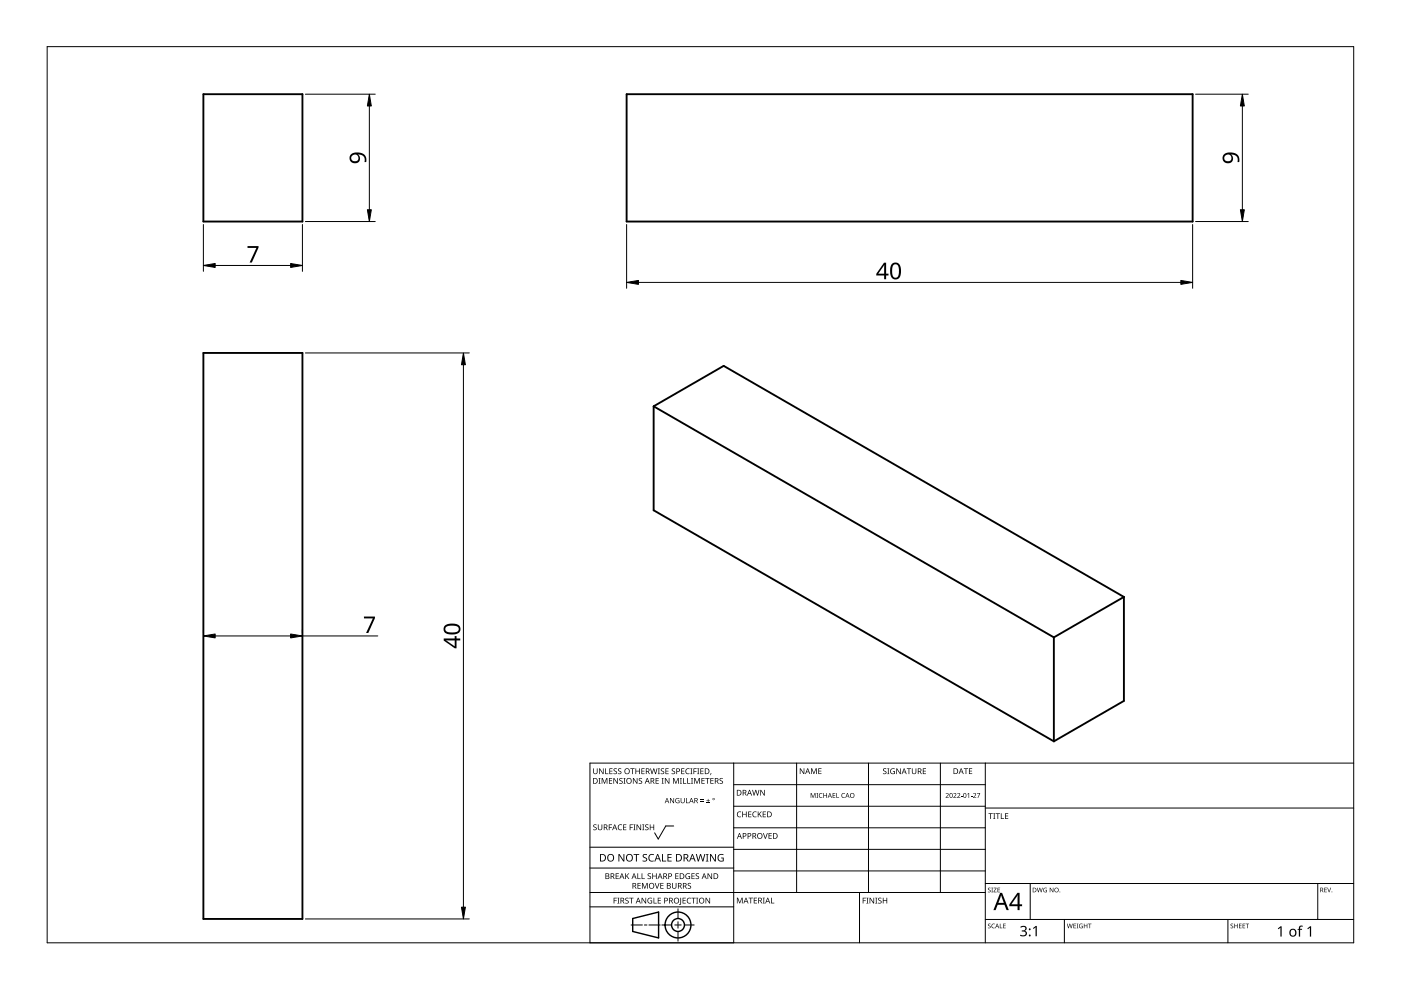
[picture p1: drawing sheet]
<svg xmlns="http://www.w3.org/2000/svg" width="297mm" height="210mm" viewBox="0 0 297 210" stroke-linecap="round" stroke-linejoin="round" font-family="sans-serif">
<path d="M43.1 20h21v27h-21zM132.9 20h120v27h-120zM43.1 74.8h21v120h-21zM138.6 86.1l84.8 49M138.6 86.1l14.8-8.5 84.9 49M138.6 86.1v22.1l84.8 49M223.4 135.1v22.1M238.3 126.6l-14.9 8.5M238.3 126.6v22l-14.9 8.6" fill="none" stroke="#000" stroke-width=".4"/>
<path d="M10 9.9h277v190h-277z" fill="none" stroke="#000" stroke-width=".21"/>
<g fill="none" stroke="#000" stroke-width=".21">
<path d="M125.1 179.6h30.5M142.8 175.1h-1.6l-1.6 2.8-.8-1.3M155.6 161.8v38.1h-30.5v-38.1h161.9M155.6 166.4h53.3M155.6 170.9h53.3M155.6 175.5h53.3M168.9 161.8v27.4M184.1 161.8v27.4M199.4 161.8v27.4M208.9 161.8v38.1M208.9 171.3h78.1M125.1 192.3h30.5"/>
<path d="M125.1 189.2h83.8M125.1 184h30.5M133.8 196.1h2.4M136.6 196.1h.6M137.6 196.1h2.4M140.3 196.1h2.1M143.1 196.1h1.3M143.7 192.7v2M143.7 195.4v1.4M143.7 197.5v2M145.1 196.1h2.1M155.6 180.1h53.3"/>
<path d="M155.6 184.7h53.3M182.2 189.2v10.7M208.9 194.9h78.1M208.9 187.3h78.1M218.4 187.3v7.6M225.7 194.9v5M260.3 194.9v5M279.4 187.3v7.6"/>
</g>
<g fill="#000">
<path d="M125.8 174.9l.5-.1h.2l-.1 .2a.25 .25 0 0 0-.3-.1 .25 .25 0 0 0 0 .4 .4 .4 0 0 1 .4 .3 .4 .4 0 0 1-.2 .5 .4 .4 0 0 1-.5-.3v.1a.27 .27 0 0 0 .5 0 .27 .27 0 0 0-.1-.4l-.4-.2zM125.8 162.9h.1v.8a.32 .32 0 0 0 .3 .3 .32 .32 0 0 0 .3-.3v-.8h.2v.8a.47 .47 0 0 1-.5 .4 .47 .47 0 0 1-.4-.4zM126.9 165h.4l-.1 .1v1l.1 .1h-.4l.1-.1v-1zM126.8 174.8h.1v.8a.32 .32 0 0 0 .3 .3 .32 .32 0 0 0 .3-.3v-.8h.2v.8a.47 .47 0 0 1-.5 .4 .47 .47 0 0 1-.4-.4zM127 162.9h.2l.6 1v-1h.2v1.2h-.2l-.7-1 .1 1h-.2zM127.6 165h.2l.4 1 .4-1h.2v1.2h-.2v-1.1l-.4 1.1h-.1l-.4-1.1v1.1h-.1zM128.3 162.9h.2v1.1h.5v.1h-.7zM129.1 174.8h.7v.1h-.6v.5h.5v.1h-.5v.5h-.1zM129.1 165h.7v.1h-.5v.4h.5v.1h-.5v.4h.5v.2h-.7zM129.2 162.9h.7v.1h-.5v.4h.4v.2h-.4v.4h.5v.1h-.7zM130.1 163l.5-.1 .2 .1v.1a.25 .25 0 0 0-.4-.1 .25 .25 0 0 0 0 .4 .4 .4 0 0 1 .4 .3 .4 .4 0 0 1-.2 .5 .4 .4 0 0 1-.5-.3v.1a.27 .27 0 0 0 .5 0 .27 .27 0 0 0-.1-.4l-.4-.2zM130.1 165h.1l.7 1v-1h.1v1.2h-.2l-.6-1v1h-.1z"/>
<path d="M131.1 175l.5-.2 .3 .1-.1 .1a.49 .49 0 0 0-.7 .4 .49 .49 0 0 0 .8 .4 .57 .57 0 0 1-.8 0 .57 .57 0 0 1 0-.8zM131.1 163l.4-.1 .2 .1v.1a.25 .25 0 0 0-.4-.1 .25 .25 0 0 0 0 .4 .4 .4 0 0 1 .5 .3 .4 .4 0 0 1-.3 .5 .4 .4 0 0 1-.5-.3l.1 .1a.27 .27 0 0 0 .4 0 .27 .27 0 0 0-.1-.4l-.3-.2zM131.3 165.1l.5-.2 .2 .1v.1a.25 .25 0 0 0-.4-.1 .25 .25 0 0 0 0 .4 .4 .4 0 0 1 .4 .3 .4 .4 0 0 1-.2 .5 .4 .4 0 0 1-.5-.2h.1a.27 .27 0 0 0 .4 .1 .27 .27 0 0 0-.1-.4l-.4-.3zM132.2 165h.4l-.1 .1v1l.1 .1h-.4l.1-.1v-1zM132.1 174.8h.7v.1h-.5v.4h.5v.1h-.5v.5h.5v.1h-.7zM133.5 174.8h.7v.1h-.5v.5h.5v.1h-.5v.5h-.2zM133.6 162.9h.9v.1h-.3v1.1h-.2v-1.1h-.4zM134.3 174.8h.4l-.1 .1v1l.1 .1h-.4l.1-.1v-1zM134.2 165h.2l.6 1v-1h.2v1.2h-.2l-.7-1v1h-.1zM134.7 162.9h.2v.5h.6v-.5h.2v1.2h-.2v-.5h-.6v.5h-.2zM135 174.8h.1l.7 1v-1h.1v1.2h-.2l-.6-1v1h-.1zM135.5 165.1l.4-.2 .2 .1v.1a.25 .25 0 0 0-.4-.1 .25 .25 0 0 0 0 .4 .4 .4 0 0 1 .5 .3 .4 .4 0 0 1-.3 .5 .4 .4 0 0 1-.5-.2h.1a.27 .27 0 0 0 .4 .1 .27 .27 0 0 0-.1-.4l-.3-.3z"/>
<path d="M136.2 174.8h.4l-.1 .1v1l.1 .1h-.4l.1-.1v-1zM136 162.9h.7v.1h-.6v.4h.5v.2h-.5v.4h.6v.1h-.7zM136.8 174.9l.4-.1h.3l-.1 .2a.25 .25 0 0 0-.3-.1 .25 .25 0 0 0 0 .4 .4 .4 0 0 1 .4 .3 .4 .4 0 0 1-.3 .5 .4 .4 0 0 1-.4-.3v.1a.27 .27 0 0 0 .5 0 .27 .27 0 0 0-.1-.4l-.4-.2zM137.8 174.8h.1v.5h.6v-.5h.2v1.2h-.2v-.6h-.6v.6h-.1zM137.8 162.9h.2l.3 1 .2-1h.2l.3 1 .2-1h.2l-.3 1.2h-.2l-.3-1-.3 1h-.1zM139 165h.7v.1h-.5v.4h.4v.1h-.4v.4h.5v.2h-.7zM139.5 162.9h.4l-.1 .1v1l.1 .1h-.4l.1-.1v-1zM140.3 165h.4l-.1 .1v1l.1 .1h-.4l.1-.1v-1zM140.1 163l.5-.1 .2 .1v.1a.25 .25 0 0 0-.4-.1 .25 .25 0 0 0 0 .4 .4 .4 0 0 1 .4 .3 .4 .4 0 0 1-.2 .5 .4 .4 0 0 1-.5-.3l.1 .1a.27 .27 0 0 0 .4 0 .27 .27 0 0 0-.1-.4l-.4-.2zM141.1 162.9h.7v.1h-.6v.4h.5v.2h-.5v.4h.6v.1h-.7zM141 165h.1l.7 1v-1h.1v1.2h-.2l-.6-1v1h-.1zM142.1 169.2h.1l.6 .9v-.9h.1v1.1h-.1l-.6-.9v.9h-.1z"/>
<path d="M142.5 163l.4-.1 .2 .1v.1a.25 .25 0 0 0-.4-.1 .25 .25 0 0 0 0 .4 .4 .4 0 0 1 .4 .3 .4 .4 0 0 1-.2 .5 .4 .4 0 0 1-.5-.3l.1 .1a.27 .27 0 0 0 .4 0 .27 .27 0 0 0-.1-.4l-.4-.2zM142.7 165h.2l.4 1 .4-1h.2v1.2h-.1v-1.1l-.4 1.1h-.2l-.4-1.1v1.1h-.1zM143.3 169.3l.5-.1 .3 .1-.1 .1a.45 .45 0 0 0-.7 .3 .45 .45 0 0 0 .6 .5v-.4h-.2v-.1h.4v.6a.6 .6 0 0 1-.8-.2 .6 .6 0 0 1 0-.8zM144.1 165h.5l-.2 .1v1l.2 .1h-.5l.2-.1v-1zM144.8 165h.2v1h.5v.2h-.7zM144.4 162.9h.7v.1h-.5v.4h.5v.2h-.5v.4h.5v.1h-.7zM144.3 169.2h.2v.7a.28 .28 0 0 0 .2 .3 .28 .28 0 0 0 .3-.3v-.7h.2v.7a.42 .42 0 0 1-.5 .4 .42 .42 0 0 1-.4-.4zM145.4 169.2h.2v1h.5v.1h-.7zM145.7 165h.2v1h.5v.2h-.7zM145.5 163.1l.4-.2 .3 .1v.1a.49 .49 0 0 0-.7 .4 .49 .49 0 0 0 .7 .5 .57 .57 0 0 1-.8-.1 .57 .57 0 0 1 0-.8zM146.4 162.9h.4l-.1 .1v1l.1 .1h-.4l.1-.1v-1zM146.5 165h.4l-.1 .1v1l.1 .1h-.4l.1-.1v-1z"/>
<path d="M147 162.9h.7v.1h-.5v.5h.5v.1h-.5v.5h-.2zM147.2 165h.2l.4 1 .4-1h.2v1.2h-.2l.1-1.1-.5 1.1h-.1l-.4-1.1v1.1h-.1zM147.8 162.9h.5l-.2 .1v1l.2 .1h-.5l.2-.1v-1zM148.5 169.9h.7v.1h-.7zM148.5 169.5h.7v.2h-.7zM148.5 162.9h.7v.1h-.6v.4h.5v.2h-.5v.4h.6v.1h-.7zM148.7 165h.7v.1h-.5v.4h.5v.1h-.5v.4h.5v.2h-.7zM149.8 170.2h.7v.1h-.7zM149.5 165h.9v.1h-.3v1.1h-.2v-1.1h-.4zM150.1 169.4l.1 .3h.3l-.3 .1v.3l-.1-.3h-.3l.3-.1zM150.7 163.9h.1l-.2 .4zM150.6 165h.7v.1h-.5v.4h.5v.1h-.5v.4h.5v.2h-.7z"/>
<path d="M152.6 165.1l.4-.2 .3 .1-.1 .1a.25 .25 0 0 0-.4-.1 .25 .25 0 0 0 0 .4 .4 .4 0 0 1 .5 .3 .4 .4 0 0 1-.3 .5 .4 .4 0 0 1-.5-.2h.1a.27 .27 0 0 0 .5 .1 .27 .27 0 0 0-.1-.4l-.4-.3zM156.4 172.2l.4-.2 .4 .1-.1 .1a.49 .49 0 0 0-.7 .5 .49 .49 0 0 0 .7 .4 .57 .57 0 0 1-.8 0 .57 .57 0 0 1 0-.8zM157.4 172.1h.1v.5h.7v-.5h.1v1.2h-.1v-.6h-.7v.6h-.1zM158.6 172.1h.7v.1h-.5v.4h.5v.1h-.5v.4h.5v.2h-.7zM159.7 172.2l.4-.2 .3 .1v.1a.49 .49 0 0 0-.7 .5 .49 .49 0 0 0 .7 .4 .57 .57 0 0 1-.8 0 .57 .57 0 0 1 0-.8zM159.5 167.5h.1l.3 1 .3-1h.1l.3 1 .3-1h.1l-.3 1.2h-.2l-.3-1.1-.3 1.1h-.1zM160.7 172.1h.1v.6l.5-.6h.2l-.5 .5 .5 .7h-.1l-.5-.6-.1 .6h-.1zM161.8 176.6h.1l.4 1.1 .3-1.1h.2l-.5 1.2h-.1zM161.2 167.5h.2l.6 1v-1h.2v1.2h-.2l-.7-1v1h-.1zM161.7 172.1h.7v.1h-.5v.4h.5v.1h-.5v.4h.5v.2h-.7zM162.9 176.6h.7v.2h-.5v.3h.5v.2h-.5v.4h.5v.1h-.7zM169.6 162.9h.2l.6 1v-1h.1v1.2h-.1l-.7-1v1h-.1z"/>
<path d="M171.9 168.1h.2l.3 .9 .3-.9h.2v1.1h-.1v-.9l-.5 .9-.3-.9v.9h-.1zM172 162.9h.2l.4 1 .3-1h.3v1.2h-.2v-1l-.4 1h-.1l-.4-1.1v1.1h-.1zM173.1 168.1h.4l-.2 .1 .2 1h-.4l.1-.1zM173.7 168.3l.4-.2 .3 .1-.1 .1a.41 .41 0 0 0-.6 .4 .41 .41 0 0 0 .6 .3 .48 .48 0 0 1-.6 0 .48 .48 0 0 1 0-.7zM173.5 162.9h.7v.1h-.5v.4h.4v.1h-.4v.5h.5v.1h-.7zM174.6 168.1h.1v.5h.5v-.5h.1v1.1h-.1v-.5h-.5v.5h-.1zM176.5 168.1h.6v.2h-.4v.3h.4v.1h-.4v.4h.4v.1h-.6zM177.3 168.1h.2v1h.4v.1h-.6zM178.5 168.3l.4-.2 .3 .1-.1 .1a.41 .41 0 0 0-.6 .4 .41 .41 0 0 0 .6 .3 .48 .48 0 0 1-.7 0 .48 .48 0 0 1 .1-.7zM187.3 163l.4-.1 .2 .1v.1a.25 .25 0 0 0-.4-.1 .25 .25 0 0 0 0 .4 .4 .4 0 0 1 .5 .3 .4 .4 0 0 1-.3 .5 .4 .4 0 0 1-.5-.3l.1 .1a.27 .27 0 0 0 .4 0 .27 .27 0 0 0-.1-.4l-.3-.2zM188.1 162.9h.5l-.2 .1v1l.2 .1h-.5l.2-.1v-1zM188.9 163.1l.5-.2 .3 .1v.1a.5 .5 0 0 0-.8 .4 .5 .5 0 0 0 .7 .5v-.4h-.3v-.1h.4v.6a.66 .66 0 0 1-.8-.1 .66 .66 0 0 1 0-.9z"/>
<path d="M190 162.9h.2l.7 1-.1-1h.2v1.2h-.2l-.6-1v1h-.2zM192.3 162.9h.9v.1h-.4v1.1h-.2v-1.1h-.3zM193.3 162.9h.2v.8a.32 .32 0 0 0 .3 .3 .32 .32 0 0 0 .3-.3v-.8h.2v.8a.47 .47 0 0 1-.5 .4 .47 .47 0 0 1-.5-.4zM195.7 162.9h.6v.1h-.5v.4h.5v.2h-.5v.4h.5v.1h-.6zM200.5 168.3a.37 .37 0 0 1 .6 0 .37 .37 0 0 1-.2 .5l-.3 .3h.6v.1h-.7l.3-.4a.27 .27 0 0 0 .2-.4 .27 .27 0 0 0-.4-.1zM202.1 168.3a.37 .37 0 0 1 .6 0 .37 .37 0 0 1-.2 .5l-.2 .3h.5v.1h-.7l.3-.4a.27 .27 0 0 0 .3-.4 .27 .27 0 0 0-.5-.1zM203 168.3a.37 .37 0 0 1 .5 0 .37 .37 0 0 1-.2 .5l-.2 .3h.5v.1h-.7l.3-.4a.27 .27 0 0 0 .3-.4 .27 .27 0 0 0-.4-.1zM203.7 168.7h.4v.1h-.4zM204.3 162.9h1v.1h-.4v1.1h-.2v-1.1h-.4zM205.1 168.4l.4-.3v1.1h-.2l.1-.9zM205.8 168.7h.4v.1h-.4zM205.4 162.9h.7v.1h-.5v.4h.5v.1h-.5v.5h.5v.1h-.7z"/>
<path d="M206.3 168.3a.37 .37 0 0 1 .6 0 .37 .37 0 0 1-.2 .5l-.2 .3h.5v.1h-.7l.3-.4a.27 .27 0 0 0 .3-.4 .27 .27 0 0 0-.5-.1zM207.1 168.1h.7l-.4 1.1h-.1l.4-.9h-.6zM209.6 172.4h.9v.2h-.4v1h-.1v-1h-.4zM210.6 172.4h.4l-.1 .1v1l.1 .1h-.4l.1-.1v-1zM211.1 172.4h.9v.2h-.4v1h-.1v-1h-.4zM212.2 172.4h.2v1.1h.5v.1h-.7zM213.1 172.4h.7v.2h-.6v.3h.5v.2h-.5v.4h.6v.1h-.7zM130.1 190.3h.7v.2h-.5v.4h.4v.1h-.4v.6h-.2zM130.5 185.2h.7v.1h-.5v.4h.5v.1h-.5v.4h.5v.2h-.7zM130.9 190.3h.4l-.1 .2v.9l.1 .2h-.4l.1-.2v-.9zM131.1 181.1h.3l.8 1.3v-1.3h.2v1.6h-.3l-.8-1.4v1.4h-.2zM132.6 190.5l.4-.2 .3 .1-.1 .1a.25 .25 0 0 0-.4-.1 .25 .25 0 0 0 0 .4 .4 .4 0 0 1 .5 .3 .4 .4 0 0 1-.3 .5 .4 .4 0 0 1-.5-.2h.1a.27 .27 0 0 0 .5 .1 .27 .27 0 0 0-.1-.5l-.4-.2z"/>
<path d="M132.6 185.2h.1v.6l.6-.6h.1l-.5 .5 .5 .7h-.1l-.5-.6-.1 .6h-.1zM133.4 190.3h.9v.2h-.4v1.1h-.1v-1.1h-.4zM134.3 181.1h1.2v.2h-.5v1.4h-.2v-1.4h-.5zM135.1 185.2h.2v1h.5v.2h-.7zM135.2 187.2h.6v.1h-.5v.4h.5v.2h-.5v.4h.5v.1h-.6zM136 185.2h.2v1h.5v.2h-.7zM136.1 187.2h.2l.4 1 .4-1h.2v1.2h-.1v-1l-.4 1h-.2l-.4-1 .1 1h-.2zM136 190.3h.2l.7 1.1-.1-1.1h.2v1.3h-.2l-.6-1v1h-.2zM136.3 181.2l.3-.1h.6l-.2 .2a.33 .33 0 0 0-.5 .1 .33 .33 0 0 0 .4 .4 .49 .49 0 0 1 .3 .7 .49 .49 0 0 1-.8 .2l-.2-.1v-.2l.3 .1a.35 .35 0 0 0 .5-.2 .35 .35 0 0 0-.4-.4l-.3-.3zM137.4 190.5l.6-.2 .3 .1-.1 .1a.5 .5 0 0 0-.8 .4 .5 .5 0 0 0 .7 .5v-.3h-.3v-.2h.5v.6a.66 .66 0 0 1-.9-.1 .66 .66 0 0 1 0-.9zM137.4 185.3l.4-.2 .2 .1v.1a.25 .25 0 0 0-.4-.1 .25 .25 0 0 0 0 .4 .4 .4 0 0 1 .4 .3 .4 .4 0 0 1-.2 .5 .4 .4 0 0 1-.5-.2h.1a.27 .27 0 0 0 .4 .1 .27 .27 0 0 0-.1-.4l-.4-.3zM137.7 181.3l.5-.2h.5l-.1 .2a.63 .63 0 0 0-.9 .6 .63 .63 0 0 0 .9 .5v.2a.83 .83 0 0 1-1-.3 .83 .83 0 0 1 .1-1z"/>
<path d="M138.6 190.3h.1v1.1h.5v.2h-.6zM138.8 187.2h.2l.3 1.1 .4-1.1h.1l-.4 1.2h-.2zM138.3 185.2h.2v.5h.6v-.5h.1v1.2h-.1v-.6h-.6v.6h-.2zM139.5 190.3h.6v.2h-.5v.4h.5v.1h-.5v.4h.5v.2h-.6zM140.4 181.1h.2v1.4h.6v.2h-.8zM140 187.2h.7v.1h-.5v.4h.4v.2h-.4v.4h.5v.1h-.7zM141.5 181.1h.9v.2h-.7v.4h.7v.2h-.7v.6h.7v.2h-.9zM142.5 187.2h.1v.8a.32 .32 0 0 0 .4 .3 .32 .32 0 0 0 .3-.3v-.8h.1v.8a.47 .47 0 0 1-.5 .4 .47 .47 0 0 1-.4-.4zM143.2 185.2h.7v.1h-.6v.4h.5v.1h-.5v.4h.6v.2h-.7zM144.2 190.3h.2v1.3l-.1 .2-.3 .1v-.2l.2-.1zM144.7 190.3h.7v.2h-.5v.4h.5v.1h-.5v.4h.5v.2h-.7zM145.5 185.3l.4-.2 .4 .1-.1 .1a.5 .5 0 0 0-.7 .4 .5 .5 0 0 0 .7 .5v-.3h-.3v-.2h.4v.6a.66 .66 0 0 1-.9-.1 .66 .66 0 0 1 .1-.9z"/>
<path d="M145.8 190.5l.4-.2 .3 .1v.1a.49 .49 0 0 0-.7 .5 .49 .49 0 0 0 .7 .4 .57 .57 0 0 1-.8 0 .57 .57 0 0 1 0-.8zM145.9 187.3l.4-.1 .2 .1v.1a.25 .25 0 0 0-.4-.1 .25 .25 0 0 0 0 .4 .4 .4 0 0 1 .4 .3 .4 .4 0 0 1-.2 .5 .4 .4 0 0 1-.5-.3l.1 .1a.27 .27 0 0 0 .4 0 .27 .27 0 0 0-.1-.4l-.4-.2zM146.6 190.3h.9v.2h-.4v1.1h-.1v-1.1h-.4zM146.6 185.2h.7v.1h-.5v.4h.5v.1h-.5v.4h.5v.2h-.7zM147.6 190.3h.4l-.1 .2v.9l.1 .2h-.4l.1-.2v-.9zM147.5 185.3l.5-.2 .2 .1v.1a.25 .25 0 0 0-.4-.1 .25 .25 0 0 0 0 .4 .4 .4 0 0 1 .4 .3 .4 .4 0 0 1-.2 .5 .4 .4 0 0 1-.5-.2h.1a.27 .27 0 0 0 .4 .1 .27 .27 0 0 0-.1-.4l-.4-.3zM147.5 181.1h.2l.4 1.3 .3-1.3h.2l.4 1.3 .3-1.3h.2l-.4 1.6h-.2l-.4-1.4-.3 1.4h-.2zM149.7 181.1h.5l-.2 .1v1.3l.2 .2h-.5l.1-.2v-1.3zM149.6 190.3h.2l.6 1.1v-1.1h.2v1.3h-.2l-.7-1v1h-.1zM150 185.2h.2l.6 1v-1h.2v1.2h-.2l-.7-1 .1 1h-.2zM150.5 181.1h.3l.8 1.3v-1.3h.2v1.6h-.3l-.8-1.4v1.4h-.2zM152.3 181.3l.8-.2h.3l-.1 .2a.65 .65 0 0 0-1 .5 .65 .65 0 0 0 .9 .7v-.5h-.3v-.2h.5v.8a.86 .86 0 0 1-1.1-.2 .86 .86 0 0 1 0-1.1z"/>
<path d="M156.2 190.3h.3l.3 1 .4-1h.3v1.2h-.2v-1l-.4 1h-.1l-.4-1v1h-.2zM158.7 190.3h.9v.2h-.3v1h-.2v-1h-.4zM159.8 190.3h.7v.2h-.5v.3h.5v.2h-.5v.4h.5v.1h-.7zM161.7 190.3h.5l-.2 .2v.9l.2 .1h-.5l.2-.1v-.9zM163.5 190.3h.1v1.1h.6v.1h-.7zM182.9 190.3h.7v.2h-.5v.4h.5v.1h-.5v.6h-.2zM183.7 190.3h.4l-.1 .2v.9l.1 .2h-.4l.1-.2v-.9zM184.4 190.3h.1l.7 1v-1h.1v1.3h-.1l-.7-1v1h-.1zM185.6 190.3h.4l-.1 .2v.9l.1 .2h-.4l.1-.2v-.9zM186.2 190.5l.5-.2 .2 .1v.1a.25 .25 0 0 0-.4-.1 .25 .25 0 0 0 0 .4 .4 .4 0 0 1 .4 .3 .4 .4 0 0 1-.2 .5 .4 .4 0 0 1-.5-.2 .27 .27 0 0 0 .5 .1 .27 .27 0 0 0-.1-.5l-.4-.2zM187.2 190.3h.1v.6h.6v-.6h.2v1.3h-.2v-.6h-.6v.6h-.1zM209.5 188.3l.3-.1 .2 .2a.24 .24 0 0 0-.3-.1 .24 .24 0 0 0-.1 .3 .24 .24 0 0 0 .3 .1 .31 .31 0 0 1 0 .5 .31 .31 0 0 1-.5-.2 .23 .23 0 0 0 .4 .2 .23 .23 0 0 0 0-.4l-.3-.2z"/>
<path d="M209.5 195.9l.3-.1 .2 .2a.24 .24 0 0 0-.3-.1 .24 .24 0 0 0-.1 .3 .24 .24 0 0 0 .3 .1 .31 .31 0 0 1 0 .5 .31 .31 0 0 1-.5-.1 .23 .23 0 0 0 .4 .1 .23 .23 0 0 0 0-.4l-.3-.2zM210.2 188.2h.3l-.1 .1 .1 .9h-.3l.1-.1zM210.3 196l.4-.2 .2 .1v.1a.39 .39 0 0 0-.6 .3 .39 .39 0 0 0 .6 .4 .46 .46 0 0 1-.7-.1 .46 .46 0 0 1 .1-.6zM210.7 188.2h.6l-.5 .9h.5v.1h-.7l.5-.9h-.4zM212 195.8h.1v.9l.4 .1h-.5zM211.5 188.2h.5l-.4 .1v.3h.4l-.4 .1v.4l.4 .1h-.5zM212.7 195.8h.5l-.4 .1v.3h.4l-.4 .2v.3l.4 .1h-.5zM216.3 196.5a.73 .73 0 0 1 .9-.3 .73 .73 0 0 1 .4 .8l-.4 .4a.62 .62 0 0 1 .5 .7 .62 .62 0 0 1-.8 .4l-.6-.1v-.2l.5 .1a.45 .45 0 0 0 .7-.3 .45 .45 0 0 0-.7-.5h-.2v-.2a.46 .46 0 0 0 .7-.1 .46 .46 0 0 0-.1-.6l-.8 .1zM219 196.8l.6-.5h.2v2.2h-.2v-1.9l-.5 .4zM219.8 188.2h.2l.2 .8 .2-.8h.1l.2 .8 .2-.8h.2l-.3 1h-.1l-.2-.8-.3 .8h-.1zM221.3 188.3h.7h-.1a.4 .4 0 0 0-.6 .4 .4 .4 0 0 0 .6 .4v-.3l-.3-.1h.4v.5a.53 .53 0 0 1-.7-.2 .53 .53 0 0 1 0-.7zM222.6 188.2h.1l.5 .8v-.8h.1v1h-.1l-.5-.8v.8h-.1z"/>
<path d="M226.2 195.8h.1l.2 .9 .3-.9h.1l.2 .9 .2-.9h.1l-.2 1h-.1l-.3-.8-.2 .8h-.1zM227.6 195.8h.5l-.4 .1v.3h.4l-.4 .2v.3l.4 .1h-.5zM228.3 195.8h.3l-.1 .1 .1 .9h-.3l.1-.1zM228.9 196l.7-.1-.2 .1a.4 .4 0 0 0-.5 .3 .4 .4 0 0 0 .5 .4v-.3l-.2-.1h.4v.5a.53 .53 0 0 1-.7-.1 .53 .53 0 0 1 0-.7zM229.8 195.8h.1v.4h.5v-.4h.1v1h-.1v-.4h-.5v.4h-.1zM230.7 195.8h.7l-.3 .1v.9h-.1v-.9zM260.9 195.9l.4-.1 .1 .2a.24 .24 0 0 0-.3-.1 .24 .24 0 0 0-.1 .3 .24 .24 0 0 0 .4 .1 .31 .31 0 0 1-.1 .5 .31 .31 0 0 1-.4-.1 .23 .23 0 0 0 .3 .1 .23 .23 0 0 0 .1-.4l-.4-.2zM261.7 195.8h.1v.4h.5v-.4h.1v1h-.1v-.4h-.5v.4h-.1zM262.7 195.8h.5l-.4 .1v.3h.4l-.4 .2v.3l.4 .1h-.5zM263.5 195.8h.5l-.4 .1v.3h.4l-.4 .2v.3l.4 .1h-.5zM264.1 195.8h.7l-.3 .1v.9h-.1v-.9zM270.9 196.9l.6-.5h.2v2.2h-.2v-1.9l-.4 .3z"/>
<path d="M275.5 196.4l.7-.1v.2h-.4l-.1 .2-.1 .2h.5v.2h-.5v1.5h-.2v-1.5h-.3l.3-.2zM277.2 196.9l.6-.5h.2v2.2h-.3v-1.9l-.4 .3zM280.8 188.2h.5l-.4 .1v.3h.4l-.4 .1v.4l.4 .1h-.5zM281.4 188.2h.1l.3 .8 .3-.8h.1l-.3 1h-.2z"/>
<path d="M125.7 165h.4a.61 .61 0 0 1 .6 .6 .61 .61 0 0 1-.6 .6h-.4zM125.9 165.1v.9h.2a.48 .48 0 0 0 .5-.4 .48 .48 0 0 0-.5-.5z"/>
<path d="M128 174.8h.3a.35 .35 0 0 1 .5 .2 .35 .35 0 0 1-.3 .5l.4 .5h-.2l-.3-.5h-.2v.5h-.2zM128.2 174.9v.5h.1a.23 .23 0 0 0 .3-.2 .23 .23 0 0 0-.3-.3z"/>
<path d="M130.3 174.8h.1l.5 1.2h-.2l-.1-.4h-.5l-.2 .4h-.1zM130.3 175l-.2 .5h.4z"/>
<path d="M132.3 163.5a.61 .61 0 0 1 1.2 0 .61 .61 0 0 1-1.2 0zM132.6 163.5a.45 .45 0 0 0 .8 0 .45 .45 0 0 0-.8 0z"/>
<path d="M132.7 165.6a.61 .61 0 0 1 1.2 0 .61 .61 0 0 1-1.2 0zM133 165.6a.45 .45 0 0 0 .9 0 .45 .45 0 0 0-.9 0z"/>
<path d="M136.9 162.9h.4a.35 .35 0 0 1 .4 .3 .35 .35 0 0 1-.2 .4l.3 .5h-.2l-.3-.5h-.2v.5h-.2zM137.1 163v.5h.2a.23 .23 0 0 0 .3-.2 .23 .23 0 0 0-.3-.3z"/>
<path d="M137.2 165h.1l.5 1.2h-.2l-.1-.4h-.5l-.2 .4h-.1zM137.2 165.1l-.2 .6h.4z"/>
<path d="M137.9 165h.4a.35 .35 0 0 1 .4 .2 .35 .35 0 0 1-.2 .4l.3 .6h-.2l-.3-.5h-.2v.5h-.2zM138.1 165.1v.4h.2a.23 .23 0 0 0 .3-.2 .23 .23 0 0 0-.3-.2z"/>
<path d="M141.4 169.2h.1l.4 1.1h-.1l-.2-.3h-.4l-.1 .3h-.2zM141.4 169.3l-.2 .5h.4z"/>
<path d="M143.4 162.9h.3a.41 .41 0 0 1 .5 .5 .41 .41 0 0 1-.6 .3v.4h-.2zM143.6 163v.5a.29 .29 0 0 0 .4-.2 .29 .29 0 0 0-.4-.3z"/>
<path d="M146.5 169.2h.2l.4 1.1h-.2l-.1-.3h-.4l-.2 .3h-.1zM146.6 169.3l-.2 .5h.4z"/>
<path d="M147.2 169.2h.3a.31 .31 0 0 1 .4 .2 .31 .31 0 0 1-.2 .4l.3 .5h-.2l-.2-.5h-.2v.5h-.2zM147.4 169.3v.4h.1a.21 .21 0 0 0 .3-.2 .21 .21 0 0 0-.3-.2z"/>
<path d="M149.4 162.9h.4a.61 .61 0 0 1 .6 .6 .61 .61 0 0 1-.6 .6h-.4zM149.6 163v1h.2a.48 .48 0 0 0 .4-.5 .48 .48 0 0 0-.4-.5z"/>
<path d="M151.1 169.4a.24 .24 0 0 1 .4 0 .24 .24 0 0 1-.4 0zM151.2 169.4a.14 .14 0 0 0 .2 0 .14 .14 0 0 0-.2 0z"/>
<path d="M151.6 165h.3a.35 .35 0 0 1 .4 .2 .35 .35 0 0 1-.2 .4l.3 .6h-.2l-.2-.5h-.3v.5h-.1zM151.7 165.1v.4h.2a.23 .23 0 0 0 .3-.2 .23 .23 0 0 0-.3-.2z"/>
<path d="M156.7 176.6h.1l.5 1.2h-.1l-.2-.3h-.5l-.1 .3h-.2zM156.8 176.8l-.2 .5h.4z"/>
<path d="M156.2 167.5h.4a.61 .61 0 0 1 .6 .6 .61 .61 0 0 1-.6 .6h-.4zM156.4 167.6v1h.1a.48 .48 0 0 0 .5-.5 .48 .48 0 0 0-.4-.5z"/>
<path d="M157.5 167.5h.3a.35 .35 0 0 1 .4 .2 .35 .35 0 0 1-.2 .4l.3 .6h-.1l-.3-.5h-.3v.5h-.1zM157.6 167.6v.5h.2a.23 .23 0 0 0 .3-.3 .23 .23 0 0 0-.3-.2z"/>
<path d="M157.5 176.6h.3a.41 .41 0 0 1 .5 .5 .41 .41 0 0 1-.7 .3v.4h-.1zM157.6 176.8v.4a.29 .29 0 0 0 .5-.2 .29 .29 0 0 0-.5-.2z"/>
<path d="M158.5 176.6h.3a.41 .41 0 0 1 .5 .5 .41 .41 0 0 1-.6 .3v.4h-.2zM158.7 176.8v.4a.29 .29 0 0 0 .4-.2 .29 .29 0 0 0-.4-.2z"/>
<path d="M158.8 167.5h.2l.5 1.2h-.2l-.2-.4h-.4l-.2 .4h-.1zM158.9 167.6l-.2 .6h.4z"/>
<path d="M159.5 176.6h.4a.35 .35 0 0 1 .4 .3 .35 .35 0 0 1-.2 .4l.3 .5h-.2l-.3-.5h-.2v.5h-.2zM159.7 176.8v.4h.2a.23 .23 0 0 0 .3-.2 .23 .23 0 0 0-.3-.2z"/>
<path d="M160.4 177.2a.65 .65 0 0 1 1.3 0 .65 .65 0 0 1-1.3 0zM160.7 177.2a.45 .45 0 0 0 .9 0 .45 .45 0 0 0-.9 0z"/>
<path d="M162.7 172.1h.3a.61 .61 0 0 1 .6 .6 .61 .61 0 0 1-.6 .6h-.3zM162.8 172.2v.9h.2a.48 .48 0 0 0 .5-.4 .48 .48 0 0 0-.5-.5z"/>
<path d="M163.9 176.6h.4a.61 .61 0 0 1 .6 .7 .61 .61 0 0 1-.7 .5h-.3zM164 176.8v.9h.2a.48 .48 0 0 0 .5-.4 .48 .48 0 0 0-.5-.5z"/>
<path d="M171.2 162.9h.1l.5 1.2h-.2l-.1-.4h-.5l-.1 .4h-.2zM171.2 163.1l-.1 .5h.3z"/>
<path d="M175.9 168.1l.5 1.1-.3-.3h-.4l-.2 .3zM175.9 168.3l-.1 .4h.3z"/>
<path d="M179.6 168.1l.5 1.1-.2-.3h-.4l-.3 .3zM179.7 168.3l-.2 .4h.3z"/>
<path d="M180.1 168.7a.55 .55 0 0 1 1.1 0 .55 .55 0 0 1-1.1 0zM180.4 168.7a.38 .38 0 0 0 .7 0 .38 .38 0 0 0-.7 0z"/>
<path d="M191.6 162.9h.2l.4 1.2h-.1l-.2-.4h-.4l-.2 .4h-.1zM191.7 163.1l-.2 .5h.4z"/>
<path d="M194.6 162.9h.3a.35 .35 0 0 1 .5 .2 .35 .35 0 0 1-.3 .5l.4 .5h-.2l-.3-.5h-.3v.5h-.1zM194.7 163v.5h.2a.23 .23 0 0 0 .3-.2 .23 .23 0 0 0-.3-.3z"/>
<path d="M201.4 168.2l.4-.1 .1 .3 .1 .5-.2 .3-.3-.1-.2-.2zM201.5 168.3v.1a.37 .37 0 0 0-.1 .4 .37 .37 0 0 0 .4 .2 .4 .4 0 0 0 .1-.5 .4 .4 0 0 0-.4-.2z"/>
<path d="M202.2 162.9h.3a.61 .61 0 0 1 .6 .6 .61 .61 0 0 1-.6 .6h-.3zM202.3 163v1h.2a.48 .48 0 0 0 .5-.5 .48 .48 0 0 0-.5-.5z"/>
<path d="M203.7 162.9h.2l.4 1.2h-.1l-.2-.4h-.5l-.1 .4h-.2zM203.8 163.1l-.2 .5h.4z"/>
<path d="M204.3 168.2l.4-.1 .2 .3v.5l-.2 .3-.3-.1-.1-.2zM204.4 168.3v.1a.37 .37 0 0 0-.1 .4 .37 .37 0 0 0 .4 .2 .4 .4 0 0 0 .1-.5 .4 .4 0 0 0-.4-.2z"/>
<path d="M128.4 185.2h.3a.31 .31 0 0 1 .4 .1 .31 .31 0 0 1-.2 .4 .33 .33 0 0 1 .3 .4 .33 .33 0 0 1-.4 .3h-.4zM128.5 185.8v.4h.3a.23 .23 0 0 0 .2-.2 .23 .23 0 0 0-.3-.2zM128.5 185.3v.4h.2a.21 .21 0 0 0 .3-.2 .21 .21 0 0 0-.3-.2z"/>
<path d="M127.2 181.1h.5a.79 .79 0 0 1 .8 .8 .79 .79 0 0 1-.9 .8h-.4zM127.4 181.2v1.3h.2a.62 .62 0 0 0 .7-.6 .62 .62 0 0 0-.6-.7z"/>
<path d="M129.5 185.2h.3a.35 .35 0 0 1 .4 .2 .35 .35 0 0 1-.2 .4l.3 .6h-.1l-.3-.5h-.3v.5h-.1zM129.6 185.3v.4h.2a.23 .23 0 0 0 .3-.2 .23 .23 0 0 0-.3-.2z"/>
<path d="M128.9 181.3a.77 .77 0 0 1 1.2 .1 .77 .77 0 0 1-.2 1.1 .77 .77 0 0 1-1.1-.3v-.5zM129.1 181.4a.63 .63 0 0 0-.2 .8 .63 .63 0 0 0 .9 .2l.1-.1a.61 .61 0 0 0 0-.8 .61 .61 0 0 0-.8-.1z"/>
<path d="M131.6 190.3h.3a.35 .35 0 0 1 .4 .3 .35 .35 0 0 1-.2 .4l.3 .6h-.1l-.3-.5h-.3v.5h-.1zM131.7 190.5v.4h.2a.23 .23 0 0 0 .3-.2 .23 .23 0 0 0-.3-.2z"/>
<path d="M131.8 185.2h.1l.5 1.2h-.2l-.1-.4h-.5l-.1 .4h-.2zM131.8 185.3l-.1 .6h.3z"/>
<path d="M132.9 181.3a.77 .77 0 0 1 1.1 0 .77 .77 0 0 1-.1 1.2 .77 .77 0 0 1-1.1-.3l-.1-.5zM133.1 181.4a.63 .63 0 0 0-.2 .8 .63 .63 0 0 0 .9 .2l.1-.1a.61 .61 0 0 0 0-.8 .61 .61 0 0 0-.8-.1z"/>
<path d="M134.1 187.2h.3a.35 .35 0 0 1 .5 .2 .35 .35 0 0 1-.3 .5l.4 .5h-.2l-.3-.5h-.2v.5h-.2zM134.3 187.3v.5h.1a.23 .23 0 0 0 .3-.2 .23 .23 0 0 0-.3-.3z"/>
<path d="M134.4 185.2h.1l.5 1.2h-.2l-.1-.4h-.5l-.2 .4h-.1zM134.4 185.3l-.2 .6h.4z"/>
<path d="M135.3 190.3h.1l.5 1.3h-.2l-.1-.4h-.5l-.2 .4h-.1zM135.3 190.5l-.2 .5h.4z"/>
<path d="M137.5 187.8a.61 .61 0 0 1 1.2 0 .61 .61 0 0 1-1.2 0zM137.8 187.8a.45 .45 0 0 0 .8 0 .45 .45 0 0 0-.8 0z"/>
<path d="M139.3 181.1h.2l.6 1.6h-.2l-.2-.5h-.6l-.2 .5h-.2zM139.4 181.3l-.2 .7h.5z"/>
<path d="M139.9 185.2h.1l.5 1.2h-.2l-.1-.4h-.5l-.1 .4h-.2zM139.9 185.3l-.2 .6h.4z"/>
<path d="M140.6 185.2h.4a.35 .35 0 0 1 .4 .2 .35 .35 0 0 1-.2 .4l.3 .6h-.2l-.3-.5h-.2v.5h-.2zM140.8 185.3v.4h.2a.23 .23 0 0 0 .3-.2 .23 .23 0 0 0-.3-.2z"/>
<path d="M141.4 187.2h.3a.31 .31 0 0 1 .5 .2 .31 .31 0 0 1-.2 .4 .33 .33 0 0 1 .2 .4 .33 .33 0 0 1-.4 .2h-.4zM141.5 187.9v.4h.3a.23 .23 0 0 0 .3-.2 .23 .23 0 0 0-.3-.2zM141.5 187.3v.4h.3a.21 .21 0 0 0 .2-.2 .21 .21 0 0 0-.3-.2z"/>
<path d="M140.8 190.3h.4a.41 .41 0 0 1 .4 .5 .41 .41 0 0 1-.6 .3v.5h-.2zM141 190.5v.5a.29 .29 0 0 0 .5-.3 .29 .29 0 0 0-.5-.2z"/>
<path d="M141.9 190.3h.3a.35 .35 0 0 1 .4 .3 .35 .35 0 0 1-.2 .4l.3 .6h-.1l-.3-.5h-.3v.5h-.1zM142 190.5v.4h.2a.23 .23 0 0 0 .3-.2 .23 .23 0 0 0-.3-.2z"/>
<path d="M141.7 185.2h.3a.41 .41 0 0 1 .5 .5 .41 .41 0 0 1-.6 .2v.5h-.2zM141.9 185.3v.5a.29 .29 0 0 0 .4-.3 .29 .29 0 0 0-.4-.2z"/>
<path d="M143.7 187.2h.4a.35 .35 0 0 1 .4 .2 .35 .35 0 0 1-.2 .5l.3 .5h-.2l-.3-.5h-.2v.5h-.2zM143.9 187.3v.5h.2a.23 .23 0 0 0 .3-.2 .23 .23 0 0 0-.3-.3z"/>
<path d="M142.8 191a.61 .61 0 0 1 1.2 0 .61 .61 0 0 1-1.2 0zM143 191a.45 .45 0 0 0 .9 0 .45 .45 0 0 0-.9 0z"/>
<path d="M143.3 181.1h.5a.79 .79 0 0 1 .8 .8 .79 .79 0 0 1-.8 .8h-.5zM143.5 181.2v1.3h.2a.62 .62 0 0 0 .7-.6 .62 .62 0 0 0-.6-.7z"/>
<path d="M144.8 187.2h.3a.35 .35 0 0 1 .5 .2 .35 .35 0 0 1-.3 .5l.4 .5h-.2l-.3-.5h-.3v.5h-.1zM144.9 187.3v.5h.2a.23 .23 0 0 0 .3-.2 .23 .23 0 0 0-.3-.3z"/>
<path d="M144.1 185.2h.4a.61 .61 0 0 1 .6 .6 .61 .61 0 0 1-.6 .6h-.4zM144.3 185.3v.9h.1a.48 .48 0 0 0 .5-.4 .48 .48 0 0 0-.4-.5z"/>
<path d="M144.9 181.1h.5a.45 .45 0 0 1 .5 .3 .45 .45 0 0 1-.3 .6l.5 .7h-.3l-.4-.7h-.3v.7h-.2zM145.1 181.3v.5h.3a.3 .3 0 0 0 .3-.3 .3 .3 0 0 0-.3-.2z"/>
<path d="M146.7 181.1h.2l.6 1.6h-.2l-.2-.5h-.6l-.2 .5h-.2zM146.8 181.3l-.2 .7h.5z"/>
<path d="M148.1 191a.61 .61 0 0 1 1.2 0 .61 .61 0 0 1-1.2 0zM148.4 191a.45 .45 0 0 0 .9 0 .45 .45 0 0 0-.9 0z"/>
<path d="M149.2 185.2h.2l.4 1.2h-.1l-.2-.4h-.4l-.2 .4h-.1zM149.3 185.3l-.2 .6h.4z"/>
<path d="M151.3 185.2h.4a.61 .61 0 0 1 .6 .6 .61 .61 0 0 1-.7 .6h-.3zM151.5 185.3v.9h.1a.48 .48 0 0 0 .5-.4 .48 .48 0 0 0-.4-.5z"/>
<path d="M158.1 190.3h.1l.5 1.2h-.2l-.1-.3h-.5l-.1 .3h-.2zM158.2 190.5l-.2 .5h.4z"/>
<path d="M160.8 190.3h.3a.35 .35 0 0 1 .4 .3 .35 .35 0 0 1-.2 .4l.3 .5h-.1l-.3-.5h-.3v.5h-.1zM160.9 190.5v.4h.2a.23 .23 0 0 0 .3-.2 .23 .23 0 0 0-.3-.2z"/>
<path d="M162.7 190.3h.1l.5 1.2h-.1l-.2-.3h-.5l-.1 .3h-.2zM162.8 190.5l-.2 .5h.4z"/>
<path d="M211.4 195.8l.5 1-.3-.3h-.4l-.2 .3zM211.4 196l-.1 .4h.3z"/>
<path d="M212 189.3h.5l1.4 3.7h-.5l-.4-1.2h-1.5l-.4 1.2h-.5zM212.2 189.8l-.5 1.6h1.1z"/>
<path d="M215.7 189.3h.5v2.4h.5v.4h-.5v.9h-.5v-.9h-1.7v-.3zM215.7 189.8l-1.3 1.9h1.3z"/>
<path d="M219 188.2h.3a.49 .49 0 0 1 .4 .5 .49 .49 0 0 1-.5 .5h-.2zM219.1 188.3v.8l.3-.1 .2-.2v-.3z"/>
<path d="M223.5 188.7a.49 .49 0 0 1 .9 0 .49 .49 0 0 1-.9 0zM223.7 188.7a.36 .36 0 0 0 .7 0 .36 .36 0 0 0-.7 0z"/>
<path d="M273.6 197.1a.82 .82 0 0 1 1.2 .1 .82 .82 0 0 1-.2 1.2 .82 .82 0 0 1-1.2-.4zM273.8 197.2a.6 .6 0 0 0-.2 .9 .6 .6 0 0 0 .9 .1l.1-.3a.53 .53 0 0 0-.1-.6 .53 .53 0 0 0-.7-.1z"/>
<path d="M279.9 188.2h.3a.28 .28 0 0 1 .3 .2 .28 .28 0 0 1-.1 .3l.2 .5-.4-.4h-.2v.4h-.1zM280 188.3v.4h.2a.19 .19 0 0 0 .2-.2 .19 .19 0 0 0-.2-.2z"/>
<circle cx="218.3" cy="198.4" r=".2"/>
<circle cx="218.3" cy="197" r=".2"/>
<circle cx="224.7" cy="189.1" r=".09"/>
<circle cx="282.4" cy="189.1" r=".09"/>
</g>
<g fill="none" stroke="#000" stroke-width=".3">
<path d="M134.1 194.7l5.5-1.3v5.5l-5.5-1.4z"/>
<circle cx="143.7" cy="196.1" r="1.37"/>
<circle cx="143.7" cy="196.1" r="2.74"/>
</g>
<g fill="none" stroke="#000" stroke-width=".21">
<path d="M64.7 20h14.9M253.5 20h11.2M78.3 22.5v22M263.4 22.5v22M43.1 47.6v9.9M45.6 56.3h16M64.1 47.6v9.9M64.7 47h14.9M132.9 47.6v13.5M135.4 59.9h115M252.9 47.6v13.5M253.5 47h11.2"/>
<path d="M64.7 74.8h34.8M98.3 77.3v115M43.1 133.6v.6M45.6 134.8h16M64.1 133.6v.6M64.1 134.8h16M64.7 194.8h34.8"/>
</g>
<path d="M78.3 20l.4 2.5h-.8zM263.4 20l.4 2.5h-.8zM43.1 56.3l2.5-.4v.8zM61.6 55.9l2.5 .4-2.5 .4zM77.9 44.5h.8l-.4 2.5zM250.4 59.5l2.5 .4-2.5 .4zM263 44.5h.8l-.4 2.5zM98.3 74.8l.4 2.5h-.9zM132.9 59.9l2.5-.4v.8zM43.1 134.8l2.5-.4v.9zM61.6 134.4l2.5 .4-2.5 .5zM97.8 192.3h.9l-.4 2.5z" fill="#000" stroke="#000" stroke-width=".21"/>
<g fill="#000">
<path d="M52.5 52.2h2.3v.3l-1.4 3.2h-.5l1.5-3.1h-1.9zM77.2 130.7h2.3v.4l-1.4 3.1h-.5l1.4-3.1h-1.8z"/>
<path d="M74.4 32.8a2.18 2.18 0 0 1 3.2 .6v1h-.3a1.16 1.16 0 0 0-.2-1.2 1.16 1.16 0 0 0-1.2-.4 1.08 1.08 0 0 1 .1 1.6 1.08 1.08 0 0 1-1.6-.1 1.16 1.16 0 0 1 0-1.5zM74.5 33.5a.76 .76 0 0 0 1.5 0 .76 .76 0 0 0-1.5 0z"/>
<path d="M259.5 32.8a2.18 2.18 0 0 1 3.2 .6v1h-.3a1.16 1.16 0 0 0-.2-1.2 1.16 1.16 0 0 0-1.2-.4 1.08 1.08 0 0 1 .1 1.6 1.08 1.08 0 0 1-1.6-.1 1.16 1.16 0 0 1 0-1.5zM259.6 33.5a.76 .76 0 0 0 1.5 0 .76 .76 0 0 0-1.5 0z"/>
<path d="M187.4 55.7h.5v2.3h.5v.4h-.5v.8h-.4v-.8h-1.7v-.4zM187.5 56.2l-1.3 1.8h1.3z"/>
<path d="M189.2 55.9a1.16 1.16 0 0 1 1.3-.1 1.16 1.16 0 0 1 .5 1.2 1.69 1.69 0 0 1-1 2.2 1.27 1.27 0 0 1-1.3-1.5l.1-1.2zM189.4 56.2a2.16 2.16 0 0 0 .3 2.7 .82 .82 0 0 0 .9-1.1 1.35 1.35 0 0 0-.7-1.8z"/>
<path d="M94.3 132.7a2.6 2.6 0 0 1 3.2 .2 1.22 1.22 0 0 1-.2 1.3 1.22 1.22 0 0 1-1.3 .3 1.53 1.53 0 0 1-2-1zM94.6 132.9a.75 .75 0 0 0 0 1 .75 .75 0 0 0 .9 .2h1a.69 .69 0 0 0 .8-.7 .69 .69 0 0 0-.8-.7h-1.3z"/>
<path d="M94.1 135.4h2.3v-.5h.4v.5h.8v.4h-.8v1.7h-.4l-2.3-1.7zM94.5 135.8l1.9 1.2v-1.2z"/>
</g>
</svg>
